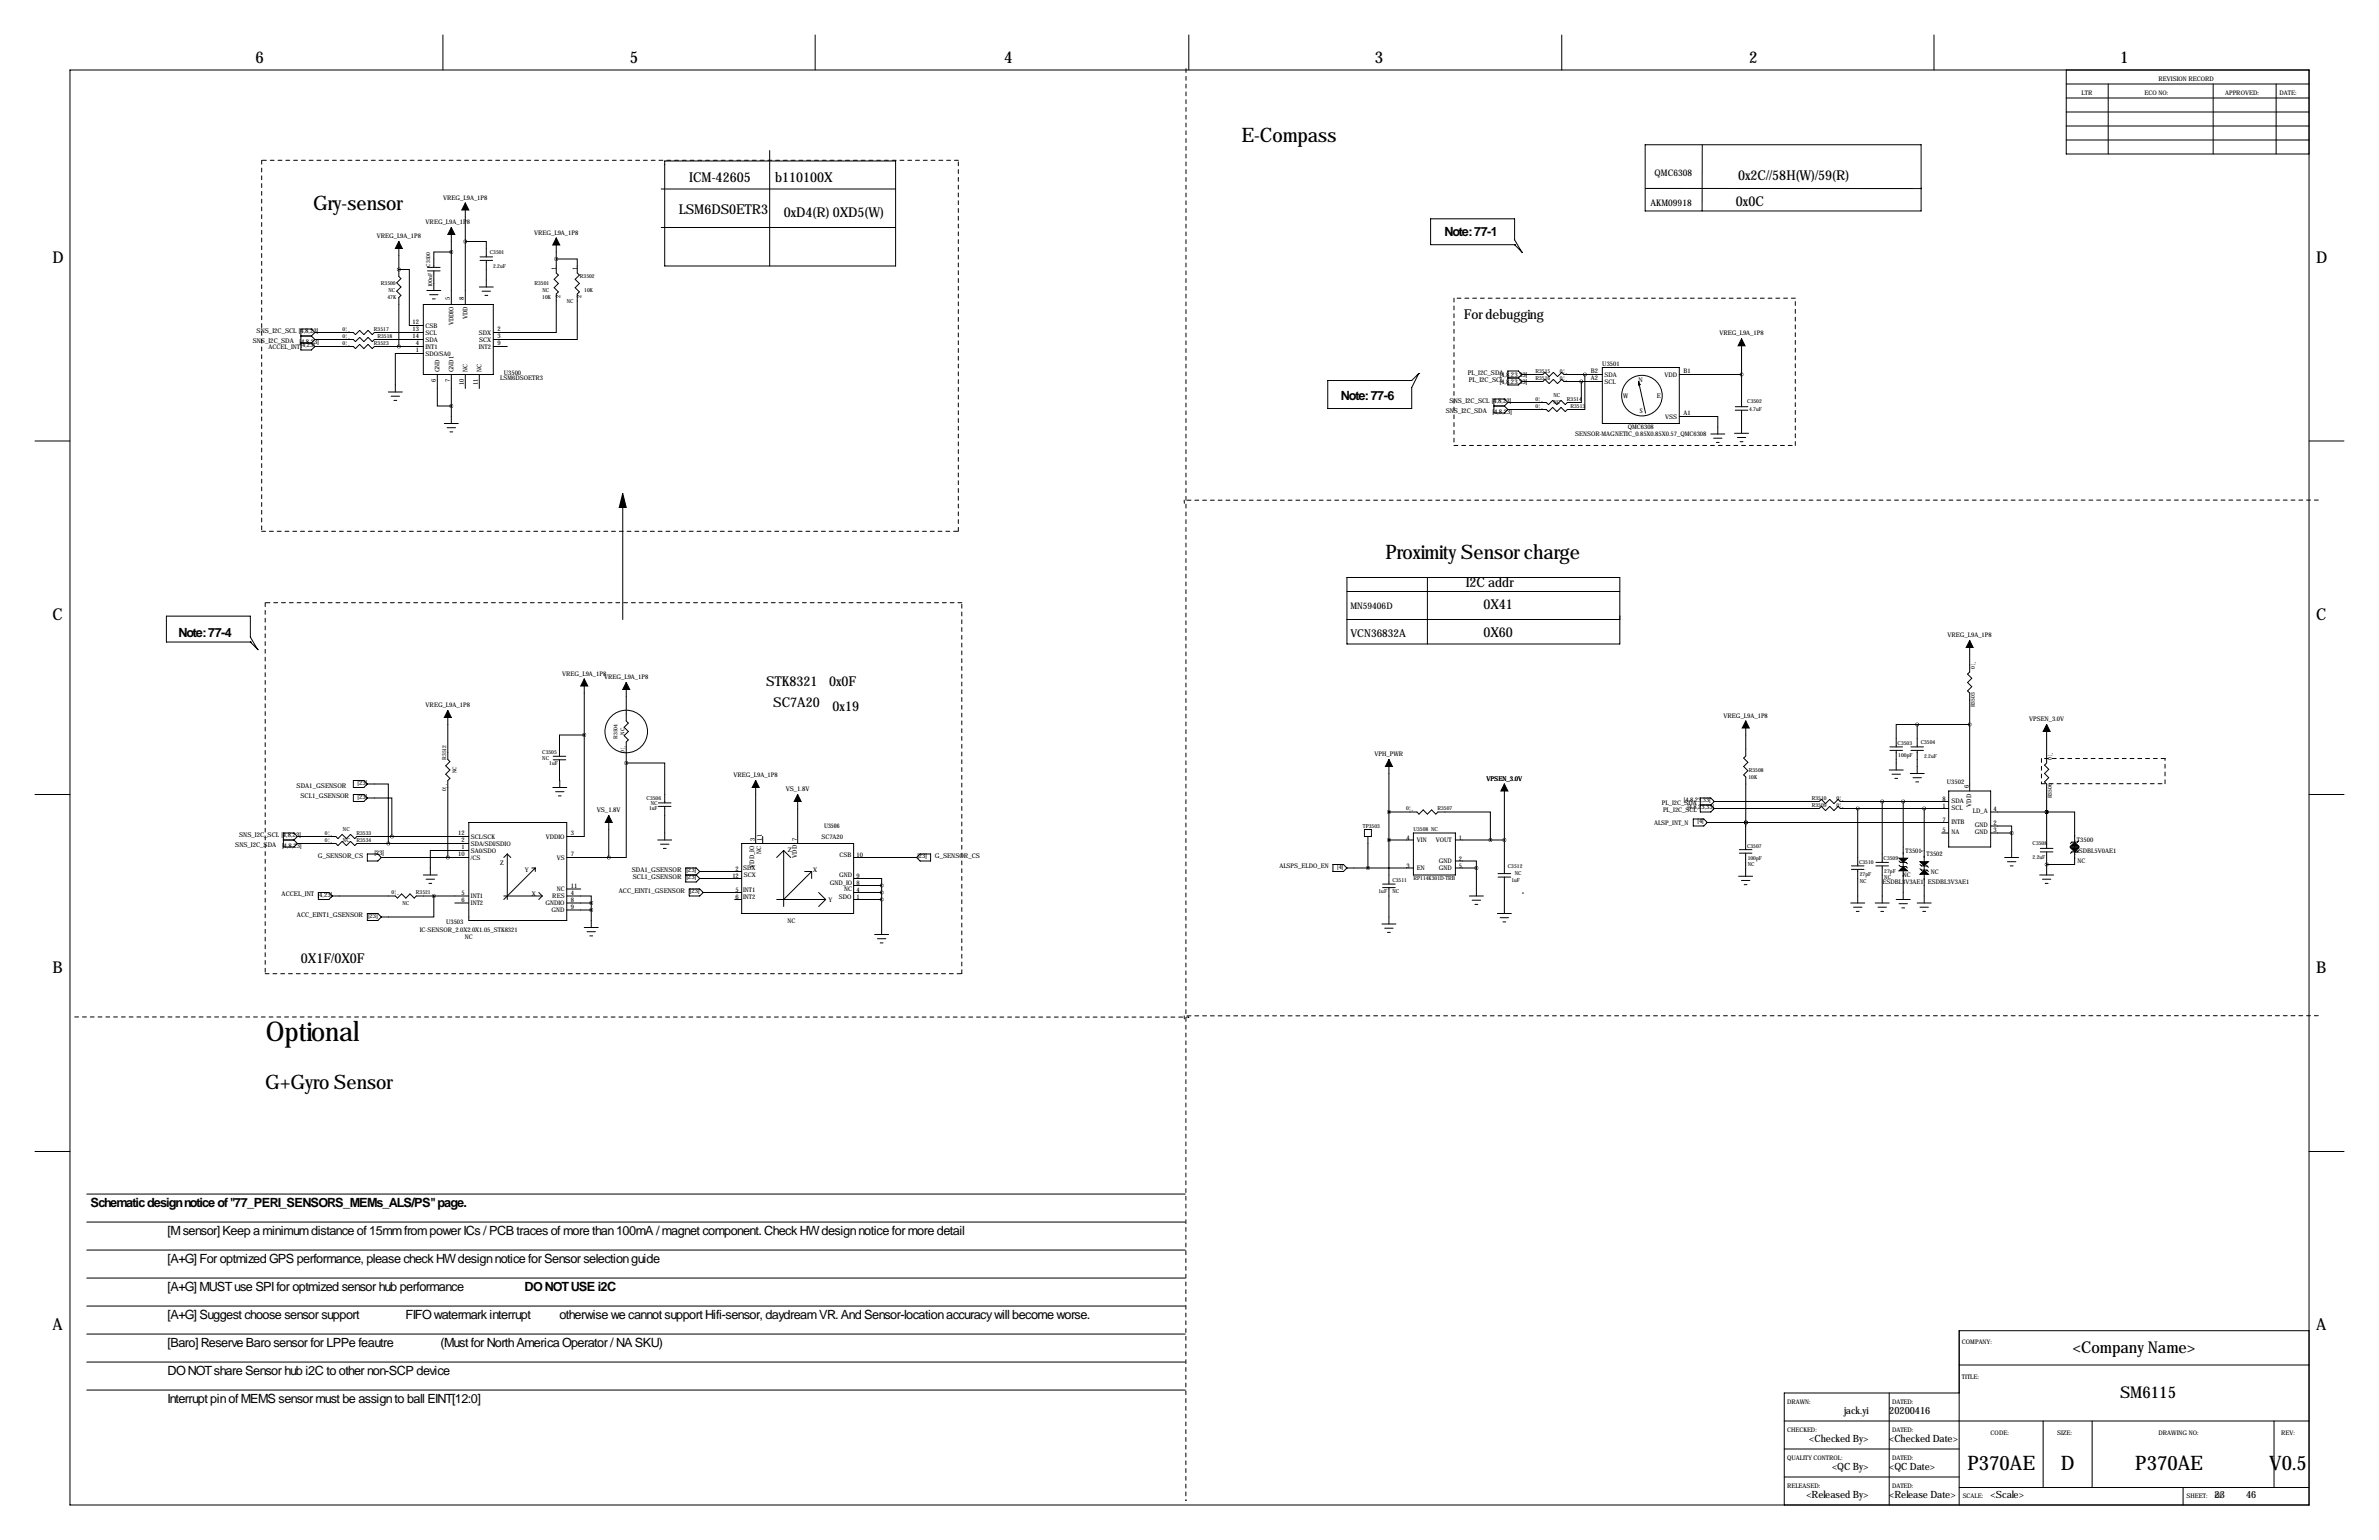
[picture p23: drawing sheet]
<svg xmlns="http://www.w3.org/2000/svg" width="864mm" height="559mm" viewBox="0 0 864 559" stroke-linecap="round" stroke-linejoin="round" font-family="sans-serif">
<defs><g id="words">
<text font-size="9.9" x="96.5" y="377.7">Optional</text>
<g font-size="7.3">
<text x="450.7" y="51.6">E-Compass</text>
<text x="113.6" y="76.3">Gry-sensor</text>
<text x="502.9" y="202.9">Proximity Sensor charge</text>
<text x="96.3" y="395">G+Gyro Sensor</text>
<text x="714.2" y="533.3">P370AE</text>
<text x="748.1" y="533.3">D</text>
<text x="775.1" y="533.3">P370AE</text>
<text x="823.7" y="533.3">V0.5</text>
</g>
<g font-size="5.9">
<text x="92.7" y="22.9">6</text>
<text x="228.6" y="22.9">5</text>
<text x="364.5" y="22.9">4</text>
<text x="499.1" y="22.9">3</text>
<text x="635" y="22.9">2</text>
<text x="769.6" y="22.9">1</text>
<text x="19" y="95.2">D</text>
<text x="840.7" y="95.2">D</text>
<text x="19" y="224.8">C</text>
<text x="840.7" y="224.8">C</text>
<text x="19" y="353.1">B</text>
<text x="840.7" y="353.1">B</text>
<text x="19" y="482.6">A</text>
<text x="840.7" y="482.6">A</text>
<text x="752.5" y="490.9">&lt;Company Name&gt;</text>
<text x="769.6" y="507.4">SM6115</text>
</g>
<g font-size="4.9">
<text x="630.9" y="65.5">0x2C//58H(W)/59(R)</text>
<text x="250.2" y="66">ICM-42605</text>
<text x="281.3" y="66">b110100X</text>
<text x="246.4" y="77.5">LSM6DS0ETR3</text>
<text x="630.2" y="74.9">0x0C</text>
<text x="284.5" y="78.7">0xD4(R) 0XD5(W)</text>
<text x="531.4" y="115.6">For debugging</text>
<text x="532.1" y="213">I2C addr</text>
<text x="538.5" y="221">0X41</text>
<text x="538.5" y="231.1">0X60</text>
<text x="278.1" y="248.9">STK8321</text>
<text x="301" y="248.9">0x0F</text>
<text x="280.7" y="256.5">SC7A20</text>
<text x="302.3" y="257.8">0x19</text>
<text x="109.2" y="349.2">0X1F/0X0F</text>
</g>
<g font-size="4.6">
<text x="524.4" y="85.8">Note: 77-1</text>
<text x="486.8" y="145">Note: 77-6</text>
<text x="64.8" y="231.1">Note: 77-4</text>
<text x="32.9" y="438">Schematic design notice of &quot;77_PERI_SENSORS_MEMs_ALS/PS&quot; page.</text>
<text x="60.8" y="448.2">[M sensor] Keep a minimum distance of 15mm from power ICs / PCB traces of more than 100mA / magnet component. Check HW design notice for more detail</text>
<text x="60.8" y="458.3">[A+G] For optmized GPS performance, please check HW design notice for Sensor selection guide</text>
<text x="60.8" y="468.5">[A+G] MUST use SPI for optmized sensor hub performance</text>
<text x="190.3" y="468.5">DO NOT USE i2C</text>
<text x="60.8" y="478.6">[A+G] Suggest choose sensor support</text>
<text x="147.2" y="478.6">FIFO watermark interrupt</text>
<text x="203" y="478.6">otherwise we cannot support Hifi-sensor, daydream VR. And Sensor-location accuracy will become worse.</text>
<text x="60.8" y="488.8">[Baro] Reserve Baro sensor for LPPe feautre</text>
<text x="159.9" y="488.8">(Must for North America Operator / NA SKU)</text>
<text x="60.8" y="499">DO NOT share Sensor hub i2C to other non-SCP device</text>
<text x="60.8" y="509.1">Interrupt pin of MEMS sensor must be assign to ball EINT[12:0]</text>
</g>
<text font-size="4" x="490.2" y="231.1">VCN36832A</text>
<g font-size="3.6">
<text x="669.5" y="513">jack.yi</text>
<text x="685.8" y="513">20200416</text>
<text x="656.8" y="523.2">&lt;Checked By&gt;</text>
<text x="685.8" y="523.2">&lt;Checked Date&gt;</text>
<text x="665.1" y="533.3">&lt;QC By&gt;</text>
<text x="685.8" y="533.3">&lt;QC Date&gt;</text>
<text x="655.7" y="543.5">&lt;Released By&gt;</text>
<text x="685.8" y="543.5">&lt;Release Date&gt;</text>
<text x="722.6" y="543.5">&lt;Scale&gt;</text>
<text x="803.9" y="543.5">23</text>
<text x="815.3" y="543.5">46</text>
</g>
<g font-size="3.3">
<text x="600.7" y="64">QMC6308</text>
<text x="599.2" y="74.7">AKM09918</text>
<text x="490.2" y="221">MN59406D</text>
</g>
<g font-size="2.4">
<text x="91.7" y="124.5">SNS_I2C_SDA</text>
<text x="93.2" y="120.6">SNS_I2C_SCL [4,8,23]</text>
<text x="108.8" y="124.8">[4,8,23]</text>
<text x="532.8" y="135.9">PL_I2C_SDA</text>
<text x="544.4" y="136.7">[4,8,23,33]</text>
<text x="533.2" y="138.4">PL_I2C_SCL</text>
<text x="544.4" y="139.2">[4,8,23,33]</text>
<text x="524.8" y="149.9">SNS_I2C_SDA</text>
<text x="526.2" y="146.1">SNS_I2C_SCL [4,8,23]</text>
<text x="541.8" y="150.2">[4,8,23]</text>
<text x="107.7" y="285.8">SDA1_GSENSOR</text>
<text x="129.8" y="284.8">[23]</text>
<text x="285.2" y="287">VS_1.8V</text>
<text x="539.6" y="283.2">VPSEN_3.0V</text>
<text x="109.1" y="289.6">SCL1_GSENSOR</text>
<text x="129.8" y="289.9">[23]</text>
<text x="216.6" y="294.6">VS_1.8V</text>
<text x="86.8" y="303.5">SNS_I2C_SCL [4,8,23]</text>
<text x="85.4" y="307.3">SNS_I2C_SDA</text>
<text x="102.4" y="307.7">[4,8,23]</text>
<text x="115.4" y="311.1">G_SENSOR_CS</text>
<text x="135.9" y="310.2">[23]</text>
<text x="333" y="311.5">[23]</text>
<text x="339.3" y="311.1">G_SENSOR_CS</text>
<text x="229.3" y="316.2">SDA1_GSENSOR</text>
<text x="249.2" y="316.5">[23]</text>
<text x="224.6" y="323.8">ACC_EINT1_GSENSOR</text>
<text x="229.7" y="318.8">SCL1_GSENSOR</text>
<text x="249.2" y="319.1">[23]</text>
<text x="102.2" y="325.1">ACCEL_INT [4,23]</text>
<text x="250.5" y="324.2">[23]</text>
<text x="107.8" y="332.7">ACC_EINT1_GSENSOR</text>
<text x="133.6" y="333.1">[23]</text>
</g>
<g font-size="2.3">
<text x="783.6" y="29.2">REVISION RECORD</text>
<text x="755.6" y="34.3">LTR</text>
<text x="778.5" y="34.3">ECO NO:</text>
<text x="807.7" y="34.3">APPROVED:</text>
<text x="827.5" y="34.3">DATE:</text>
<text x="160.9" y="72.4">VREG_L9A_1P8</text>
<text x="154.5" y="81.3">VREG_L9A_1P8</text>
<text x="136.7" y="86.4">VREG_L9A_1P8</text>
<text x="193.9" y="85.1">VREG_L9A_1P8</text>
<text x="201.9" y="97.8" transform="rotate(-90 201.9 97.8)">1</text>
<text x="209.5" y="97.8" transform="rotate(-90 209.5 97.8)">1</text>
<text x="203.5" y="107.9" transform="rotate(-90 203.5 107.9)">2</text>
<text x="211.1" y="107.9" transform="rotate(-90 211.1 107.9)">2</text>
<text x="163.3" y="109" transform="rotate(-90 163.3 109)">5</text>
<text x="168.4" y="109" transform="rotate(-90 168.4 109)">8</text>
<text x="149.8" y="117.6">12</text>
<text x="154.4" y="118.9">CSB</text>
<text x="164.6" y="118.1" transform="rotate(-90 164.6 118.1)">VDDIO</text>
<text x="169.7" y="115.9" transform="rotate(-90 169.7 115.9)">VDD</text>
<text x="149.8" y="120.1">13</text>
<text x="149.8" y="122.7">14</text>
<text x="151" y="125.2">4</text>
<text x="154.4" y="121.4">SCL</text>
<text x="154.4" y="124">SDA</text>
<text x="173.8" y="121.4">SDX</text>
<text x="174" y="124">SCX</text>
<text x="180.6" y="120.1">2</text>
<text x="180.6" y="122.7">3</text>
<text x="180.6" y="125.2">9</text>
<text x="624.2" y="121.7">VREG_L9A_1P8</text>
<text x="97.5" y="126.5">ACCEL_INT[4,23]</text>
<text x="151" y="127.8">1</text>
<text x="154.4" y="126.5">INT1</text>
<text x="154.4" y="129">SDO/SA0</text>
<text x="173.8" y="126.5">INT2</text>
<text x="159.5" y="135.1" transform="rotate(-90 159.5 135.1)">GND</text>
<text x="164.6" y="135.1" transform="rotate(-90 164.6 135.1)">GND1</text>
<text x="169.7" y="135.1" transform="rotate(-90 169.7 135.1)">NC</text>
<text x="174.8" y="135.1" transform="rotate(-90 174.8 135.1)">NC</text>
<text x="181.6" y="137.9">LSM6DSOETR3</text>
<text x="182.9" y="135.9">U3500</text>
<text x="577.5" y="135.4">B2</text>
<text x="577.5" y="137.9">A2</text>
<text x="581.7" y="132.8">U3501</text>
<text x="582.4" y="136.7">SDA</text>
<text x="604.2" y="136.7">VDD</text>
<text x="611.1" y="135.4">B1</text>
<text x="158.2" y="138.6" transform="rotate(-90 158.2 138.6)">6</text>
<text x="163.3" y="138.6" transform="rotate(-90 163.3 138.6)">7</text>
<text x="168.4" y="139.8" transform="rotate(-90 168.4 139.8)">10</text>
<text x="173.5" y="139.8" transform="rotate(-90 173.5 139.8)">11</text>
<text x="582.4" y="139.2">SCL</text>
<text x="594.8" y="138.5">N</text>
<text x="589.2" y="144.3">W</text>
<text x="595.3" y="149.9">S</text>
<text x="601.4" y="144.3">E</text>
<text x="590.9" y="155.7">QMC6308</text>
<text x="604.5" y="151.9">VSS</text>
<text x="611.1" y="150.6">A1</text>
<text x="571.8" y="158.2">SENSOR-MAGNETIC_0.85X0.85X0.57_QMC6308</text>
<text x="707" y="231.1">VREG_L9A_1P8</text>
<text x="204.1" y="245.1">VREG_L9A_1P8</text>
<text x="219.3" y="246.4">VREG_L9A_1P8</text>
<text x="154.5" y="256.5">VREG_L9A_1P8</text>
<text x="625.7" y="260.4">VREG_L9A_1P8</text>
<text x="736.6" y="261.6">VPSEN_3.0V</text>
<text x="499" y="274.3">VPH_PWR</text>
<text x="266.3" y="281.9">VREG_L9A_1P8</text>
<text x="706.8" y="284.5">U3502</text>
<text x="714.8" y="286" transform="rotate(-90 714.8 286)">6</text>
<text x="603.3" y="292.1">PL_I2C_SDA</text>
<text x="611.3" y="291.1">[4,8,23,33]</text>
<text x="612.5" y="293.6">[4,8,23,33]</text>
<text x="705.2" y="293.1">1</text>
<text x="705.2" y="290.6">8</text>
<text x="708.4" y="293.9">SCL</text>
<text x="708.4" y="291.3">SDA</text>
<text x="715.5" y="292.6" transform="rotate(-90 715.5 292.6)">VDD</text>
<text x="600.4" y="299.5">ALSP_INT_N</text>
<text x="603.7" y="294.6">PL_I2C_SCL</text>
<text x="616.3" y="298.7">[4]</text>
<text x="705.2" y="298.2">7</text>
<text x="708.4" y="299">INTB</text>
<text x="716.2" y="295.2">LD_A</text>
<text x="723.6" y="299.5">2</text>
<text x="723.6" y="294.4">4</text>
<text x="166.3" y="303">12</text>
<text x="167.5" y="305.6">2</text>
<text x="170.9" y="304.3">SCL/SCK</text>
<text x="198.1" y="304.3">VDDIO</text>
<text x="207.3" y="303">3</text>
<text x="274.1" y="305.1" transform="rotate(-90 274.1 305.1)">3</text>
<text x="276.6" y="305.1" transform="rotate(-90 276.6 305.1)">11</text>
<text x="289.3" y="305.1" transform="rotate(-90 289.3 305.1)">7</text>
<text x="298.2" y="304.3">SC7A20</text>
<text x="299.1" y="300.6">U3506</text>
<text x="510.6" y="304.8">4</text>
<text x="514.3" y="305.6">VIN</text>
<text x="521.3" y="305.6">VOUT</text>
<text x="529.6" y="304.8">1</text>
<text x="705.2" y="302">5</text>
<text x="708.4" y="302.8">NA</text>
<text x="716.9" y="300.2">GND</text>
<text x="716.9" y="302.8">GND</text>
<text x="723.6" y="302">3</text>
<text x="754" y="305.6">T3500</text>
<text x="166.3" y="310.6">10</text>
<text x="167.5" y="308.1">1</text>
<text x="170.9" y="306.8">SDA/SDI/SDIO</text>
<text x="170.9" y="309.4">SA0/SDO</text>
<text x="170.9" y="311.9">/CS</text>
<text x="202.1" y="311.9">VS</text>
<text x="207.3" y="310.6">7</text>
<text x="276.4" y="309.7" transform="rotate(-90 276.4 309.7)">NC</text>
<text x="286" y="309.1">Z</text>
<text x="289.3" y="311.2" transform="rotate(-90 289.3 311.2)">VDD</text>
<text x="304.8" y="310.9">CSB</text>
<text x="310.9" y="310.9">10</text>
<text x="691.7" y="309.4">T3501</text>
<text x="699.3" y="310.6">T3502</text>
<text x="753.2" y="309.4">ESDBL5V0AE1</text>
<text x="181.6" y="313.7">Z</text>
<text x="190.5" y="316.2">Y</text>
<text x="267" y="316">2</text>
<text x="269.7" y="315.7">SDX</text>
<text x="273.8" y="314.9" transform="rotate(-90 273.8 314.9)">VDD_IO</text>
<text x="295.1" y="316.2">X</text>
<text x="464.4" y="315">ALSPS_ELDO_EN</text>
<text x="485.4" y="315.2">[4]</text>
<text x="510.6" y="315">3</text>
<text x="514.3" y="315.7">EN</text>
<text x="522.3" y="313.2">GND</text>
<text x="522.3" y="315.7">GND</text>
<text x="529.6" y="312.4">2</text>
<text x="529.6" y="315">5</text>
<text x="700.9" y="317">NC</text>
<text x="754.2" y="313.2">NC</text>
<text x="202.1" y="323.3">NC</text>
<text x="207.3" y="322.1">11</text>
<text x="265.9" y="318.5">12</text>
<text x="267" y="323.6">5</text>
<text x="269.7" y="323.6">INT1</text>
<text x="270" y="318.3">SCX</text>
<text x="301.2" y="321.1">GND_IO</text>
<text x="304.6" y="318.3">GND</text>
<text x="306.5" y="323.3">NC</text>
<text x="310.9" y="323.6">4</text>
<text x="310.9" y="321.1">8</text>
<text x="310.9" y="318.5">9</text>
<text x="683.4" y="320.8">ESDBL3V3AE1</text>
<text x="690.7" y="318.3">NC</text>
<text x="699.9" y="320.8">ESDBL3V3AE1</text>
<text x="167.5" y="324.6">5</text>
<text x="167.5" y="327.2">6</text>
<text x="170.9" y="325.9">INT1</text>
<text x="170.9" y="328.4">INT2</text>
<text x="193" y="325.1">X</text>
<text x="198" y="328.4">GNDIO</text>
<text x="200.5" y="325.9">RES</text>
<text x="207.3" y="324.6">4</text>
<text x="207.3" y="327.2">8</text>
<text x="207.3" y="329.7">9</text>
<text x="267" y="326.1">6</text>
<text x="269.7" y="326.1">INT2</text>
<text x="300.7" y="327.2">Y</text>
<text x="304.5" y="326.1">SDO</text>
<text x="310.9" y="326.1">1</text>
<text x="161.9" y="335.3">U3503</text>
<text x="200.2" y="331">GND</text>
<text x="285.8" y="334.8">NC</text>
<text x="152.4" y="338.1">IC-SENSOR_2.0X2.0X1.05_STK8321</text>
<text x="168.7" y="340.6">NC</text>
<text x="712.2" y="487.7">COMPANY:</text>
<text x="712.2" y="500.4">TITLE:</text>
<text x="648.7" y="509.3">DRAWN:</text>
<text x="686.8" y="509.3">DATED:</text>
<text x="648.7" y="519.4">CHECKED:</text>
<text x="686.8" y="519.4">DATED:</text>
<text x="722.6" y="520.7">CODE:</text>
<text x="746.8" y="520.7">SIZE:</text>
<text x="783.6" y="520.7">DRAWING NO:</text>
<text x="828" y="520.7">REV:</text>
<text x="648.7" y="529.6">QUALITY CONTROL:</text>
<text x="686.8" y="529.6">DATED:</text>
<text x="648.7" y="539.8">RELEASED:</text>
<text x="686.8" y="539.8">DATED:</text>
<text x="712.5" y="543.6">SCALE:</text>
<text x="793.7" y="543.6">SHEET:</text>
<text x="804" y="543.6">OF</text>
</g>
<g font-size="2">
<text x="177.8" y="92.1">C3501</text>
<text x="156.2" y="96.7" transform="rotate(-90 156.2 96.7)">C3500</text>
<text x="179.1" y="97.2">2.2uF</text>
<text x="210.5" y="101">R3502</text>
<text x="138.3" y="103.5">R3500</text>
<text x="141" y="106.1">NC</text>
<text x="156.9" y="104.2" transform="rotate(-90 156.9 104.2)">100nF</text>
<text x="194" y="103.5">R3501</text>
<text x="196.9" y="106.1">NC</text>
<text x="212.1" y="106.1">10K</text>
<text x="140.7" y="108.6">47K</text>
<text x="196.8" y="108.6">10K</text>
<text x="205.8" y="109.9">NC</text>
<text x="124.3" y="120">0¦¸</text>
<text x="124.3" y="122.6">0¦¸</text>
<text x="124.3" y="125.1">0¦¸</text>
<text x="135.7" y="120">R3517</text>
<text x="135.7" y="125.1">R3523</text>
<text x="137" y="122.6">R3518</text>
<text x="557.4" y="135.3">R3515</text>
<text x="557.4" y="137.8">R3516</text>
<text x="566.3" y="135.3">0¦¸</text>
<text x="566.3" y="137.8">0¦¸</text>
<text x="557.4" y="145.4">0¦¸</text>
<text x="557.4" y="148">0¦¸</text>
<text x="563.9" y="144.2">NC</text>
<text x="563.9" y="146.7">NC</text>
<text x="568.8" y="145.4">R3514</text>
<text x="570.1" y="148">R3513</text>
<text x="634.3" y="146.1">C3502</text>
<text x="635" y="149.2">4.7uF</text>
<text x="716.9" y="242.7" transform="rotate(-90 716.9 242.7)">0¦¸</text>
<text x="716.9" y="256.7" transform="rotate(-90 716.9 256.7)">R3503</text>
<text x="224.2" y="268.1" transform="rotate(-90 224.2 268.1)">R3504</text>
<text x="226.7" y="266.7" transform="rotate(-90 226.7 266.7)">NC</text>
<text x="697.2" y="269.9">C3504</text>
<text x="161.9" y="275.8" transform="rotate(-90 161.9 275.8)">R3512</text>
<text x="196.8" y="273.7">C3505</text>
<text x="196.8" y="275.6">NC</text>
<text x="226.7" y="273.2" transform="rotate(-90 226.7 273.2)">0¦¸</text>
<text x="688.8" y="270.3">C3503</text>
<text x="689.1" y="274.8">100pF</text>
<text x="698.5" y="275">2.2uF</text>
<text x="744.9" y="275.7" transform="rotate(-90 744.9 275.7)">0¦¸</text>
<text x="165.8" y="280.6" transform="rotate(-90 165.8 280.6)">NC</text>
<text x="199.4" y="277.5">1uF</text>
<text x="634.8" y="280.1">R3508</text>
<text x="161.9" y="287.2" transform="rotate(-90 161.9 287.2)">0¦¸</text>
<text x="634.7" y="282.6">10K</text>
<text x="234.7" y="290.2">C3506</text>
<text x="236.3" y="292.1">NC</text>
<text x="657.7" y="290.2">R3510</text>
<text x="657.7" y="292.8">R3509</text>
<text x="666.6" y="290.2">0¦¸</text>
<text x="666.6" y="292.8">0¦¸</text>
<text x="744.9" y="289.7" transform="rotate(-90 744.9 289.7)">R3506</text>
<text x="235.6" y="294">1uF</text>
<text x="510.4" y="294">0¦¸</text>
<text x="521.8" y="294">R3507</text>
<text x="118" y="302.9">0¦¸</text>
<text x="118" y="305.5">0¦¸</text>
<text x="124.5" y="301.6">NC</text>
<text x="124.5" y="305.5">NC</text>
<text x="129.4" y="302.9">R3533</text>
<text x="129.4" y="305.5">R3534</text>
<text x="494.7" y="300.4">TP3503</text>
<text x="513.1" y="301.6">U3508 NC</text>
<text x="634.2" y="307.5">C3507</text>
<text x="737.9" y="306.7">C3508</text>
<text x="737.9" y="311.8">2.2uF</text>
<text x="547.4" y="315">C3512</text>
<text x="549.9" y="317.5">NC</text>
<text x="634.4" y="312.1">100pF</text>
<text x="634.4" y="314.4">NC</text>
<text x="674.9" y="313.4">C3510</text>
<text x="683.8" y="312.2">C3509</text>
<text x="684" y="316.7">27pF</text>
<text x="500.4" y="323.9">1uF</text>
<text x="505.5" y="320.1">C3511</text>
<text x="505.5" y="323.9">NC</text>
<text x="513.1" y="319.4">RP114K301D-TRB</text>
<text x="548.6" y="320.1">1uF</text>
<text x="675.1" y="320.3">NC</text>
<text x="675.1" y="318">27pF</text>
<text x="684" y="319">NC</text>
<text x="142.1" y="324.5">0¦¸</text>
<text x="146.1" y="328.3">NC</text>
<text x="151" y="324.5">R3521</text>
</g>
<g font-size="1">
<text x="753.7" y="305.1" transform="rotate(-90 753.7 305.1)">+</text>
<text x="753.7" y="310.1" transform="rotate(-90 753.7 310.1)">+</text>
</g>
</g></defs>
<g fill="none" stroke="#000" stroke-width=".36">
<path d="M160.8 12.7v12.7M295.9 12.7v12.7M431.5 12.7v12.7M566.9 12.7v12.7M702.1 12.7v12.7M25.4 25.4h812.8v520.7h-812.8zM750.1 25.4v30.5h88.1M750.1 35.6h88.1M750.1 30.5h88.1M765.3 30.5v25.4M803.4 30.5v25.4M826.3 30.5v25.4"/>
<path d="M241.3 58.4h83.8v38.1h-83.8zM279.4 54.6v41.9M597.2 52.5h100.2v24.1h-100.2zM617.9 52.5l-.1 24M750.1 50.8h88.1M750.1 45.7h88.1M750.1 40.6h88.1M168.9 73.7v36.8M240 68.6h85.1M697.5 68.2v.2h-100.2M144.8 97.8h.1M144.8 97.8h3.8v20.3h5.1"/>
<path d="M144.8 87.6v12.7l.7 .8-1.5 1.5 1.5 1.5-1.5 1.6 1.5 1.5-.7 .7v17.8M155.2 98.3h4.6M155.2 97h4.6M157.5 98.3v7.1M163.8 91.4h-6.3v5.6M163.8 82.6v27.9M168.9 87.6h7.6v5.6M174.2 94.5h4.6M174.2 93.2h4.6M176.5 94.5v9.6M201.9 94h7.6v5.1l.8 .7-1.5 1.5 1.5 1.6-1.5 1.5 1.5 1.5-.8 .8v16.5h-30.4M201.9 86.4v12.7l.8 .7-1.5 1.5 1.5 1.6-1.5 1.5 1.5 1.5-.8 .8v13.9h-22.8"/>
<path d="M240 82.6h85.1M549.8 88.8h.1M549.8 88.8h-30.5v-9.4h30.5v7.6l2.5 4.3M549.8 88.8l2.8 2.8M153.7 110.5h25.4v25.4h-25.4zM154.9 105.4h5.1M156 106.9h3M157 108.5h1M174 104.1h5.1M175 105.7h3.1M176 107.2h1M109.2 124.5h3.8"/>
<path d="M109.2 121.9h3.8M113 124.5l1.3 1.2M113 121.9l1.3 1.3M114.3 120.6h14l.7 .8 1.6-1.5 1.5 1.5 1.5-1.5 1.5 1.5 .8-.8h17.8M114.3 123.2h14l.7 .8 1.6-1.6 1.5 1.6 1.5-1.6 1.5 1.6 .8-.8h17.8M114.3 125.7h14l.7 .8 1.6-1.5 1.5 1.5 1.5-1.5 1.5 1.5 .8-.8h17.8M114.3 120.6l-1.3-1.2h-3.8v7.6h3.8l1.3-1.3M114.3 120.6l-1.3 1.3M114.3 123.2l-1.3 1.3M153.7 128.3h-10.2v13.9M158.7 135.9v11.4h5.1M163.8 135.9v17.8"/>
<path d="M168.9 135.9v5.1M174 135.9v5.1M179.1 125.7h5M482 138.1h30.5l2.5-2.6-2.5 5.1v7.6h-30.5zM515 135.5h.1M547.4 137.2h3.8M551.2 137.2l1.2 1.2M552.4 135.9h7.7l.7-.8 1.6 1.6 1.5-1.6 1.5 1.6 1.5-1.6 .8 .8h14M552.4 138.4h7.7l.7-.7 1.6 1.5 1.5-1.5 1.5 1.5 1.5-1.5 .8 .7h14M552.4 135.9l-1.2 1.3M552.4 135.9l-1.2-1.3h-3.8v5.1h3.8l1.2-1.3M574 138.4v7.7h-5l-.8 .7-1.5-1.5-1.6 1.5-1.5-1.5-1.5 1.5-.8-.7h-13.9"/>
<path d="M575.3 135.9v12.7h-6.3l-.8 .8-1.5-1.6-1.6 1.6-1.5-1.6-1.5 1.6-.8-.8h-13.9M581.7 133.3h27.9v20.4h-27.9zM594.8 138.5l2.6 11.4M594.8 138.5v1.3M594.8 138.5l.6 1.1-.6 .1M609.6 135.9h22.6M632.2 122.9v24.7M141 142.2h5M142 143.8h3M143 145.3h1M161.3 153.7h5.1M162.3 155.2h3.1"/>
<path d="M163.3 156.7h1M542.3 147.3h3.8M546.1 147.3l1.3 1.3M547.4 146.1l-1.3-1.3h-3.8v5.1h3.8l1.3-1.3M547.4 146.1l-1.3 1.2M609.6 151.1h14v6.4M621 157.5h5.1M622 159h3.1M629.7 157.2h5M629.9 148.8h4.6M629.9 147.6h4.6M630.7 158.8h3"/>
<path d="M632.2 148.8v8.4M12.7 160h12.7M623.1 160.5h1M631.7 160.3h1M838.2 160h12.7M226.1 180.3v44.5M488.9 209.6h99.1v24.1h-99.1zM488.9 214.6h99.1M518.2 209.6v24.1M90.9 233h.1M90.9 233h-30.5v-9.4h30.5v7.6l2.5 4.3M90.9 233l2.8 2.8"/>
<path d="M488.9 224.8h99.1M715 232.4v11.4l-.8 .8 1.6 1.5-1.6 1.5 1.6 1.6-1.6 1.5 .8 .8v35.5M162.6 257.8v17.8l.7 .8-1.5 1.5 1.5 1.5-1.5 1.5 1.5 1.5-.7 .8v27.9M212.1 246.4v20.3M227.3 247.6v14l.8 .8-1.5 1.5 1.5 1.5-1.5 1.6 1.5 1.5-.8 .7v7.7M200.8 274.4h4.6M200.8 275.7h4.6M203.1 275.7l.1 10.1M212.1 266.7h-9v7.7M212.1 266.7v36.8h-6.4M227.3 276.9h14v14.4M227.3 276.9v34.2h-6.3"/>
<path d="M504.2 275.6v45.2M633.7 261.6v12.7l-.7 .8 1.5 1.5-1.5 1.5 1.5 1.6-1.5 1.5 .7 .7v16.5M685.8 279.4h5.1M686.1 272.3h4.5M686.1 271h4.5M688.3 272.3v7.1M693.7 272.3h4.5M693.7 271h4.5M696 262.9h-7.7v8.1M696 262.9v8.1M696 272.3v8.4M696 262.9h19"/>
<path d="M742.9 262.9v14l-.7 .7 1.5 1.5-1.5 1.6 1.5 1.5-1.5 1.5 .7 .8v23.3M12.7 288.3h12.7M128.3 288.3h3.8l1.2 1.3-1.2 1.2h-3.8zM128.3 283.2h3.8l1.2 1.3-1.2 1.3h-3.8zM133.3 289.6h8.9v13.9M133.3 284.5h7.7v21.6M170.2 298.4h35.5v35.6h-35.5zM200.7 285.8h5M201.7 287.3h3M202.7 288.8h1M221 295.9v15.2M239 292.6h4.6"/>
<path d="M239 291.3h4.6M241.3 292.6v12.2M274.3 283.2v22.9M289.6 288.3v17.8M504.2 294.6h10.1l.8 .8 1.5-1.5 1.6 1.5 1.5-1.5 1.5 1.5 .8-.8h19v10.2M546.1 284.5v32.5M614.7 297.2h3.8l1.3 1.2-1.3 1.3h-3.8zM617.2 292.1h3.8M619.8 298.4h87.6M621 292.1l1.3 1.3M622.3 293.4h38.1l.8-.8 1.5 1.5 1.5-1.5 1.5 1.5 1.6-1.5 .7 .8h39.4M622.3 290.8l-1.3-1.2h-3.8v5h3.8l1.3-1.2"/>
<path d="M622.3 290.8h38.1l.8-.7 1.5 1.5 1.5-1.5 1.5 1.5 1.6-1.5 .7 .7h39.4M622.3 290.8l-1.3 1.3M633.7 298.4v9.9M633.7 298.4h.1M674.4 293.4v20.8M683.3 290.8v22.1M686.8 280.9h3.1M687.8 282.4h1M690.9 290.8v35.6M693.4 280.7h5.1M694.4 282.2h3.1M695.5 283.7h1"/>
<path d="M698.5 293.4v34.3M707.4 287h15.2v20.3h-15.2zM722.6 299.7h7.6v2.6M722.6 294.6h20.3M742.9 294.6h.1M742.9 294.6h10.2v19.1h-10.2M838.2 288.3h12.7M102.9 304.8h3.8M106.7 304.8l1.2 1.3M107.9 303.5h14l.8 .8 1.5-1.5 1.5 1.5 1.6-1.5 1.5 1.5 .7-.8h40.7M107.9 306.1h14l.8 .7 1.5-1.5 1.5 1.5 1.6-1.5 1.5 1.5 .7-.7h40.7M107.9 303.5l-1.2-1.2h-3.8v5h3.8l1.2-1.2"/>
<path d="M107.9 303.5l-1.2 1.3M133.3 309.9h3.9l1.2 1.2-1.2 1.3h-3.9zM138.4 311.1h31.8M153.7 317.5h5M154.7 319h3M170.2 308.6h-14v8.9M184.1 309.9v16.5M184.1 309.9l-1.2 1.2M184.1 309.9l1.3 1.2M193 315h1.3M194.3 315l-11.4 11.4M194.3 315v1.2"/>
<path d="M205.7 311.1h15.3M238.8 304.8h5M239.8 306.3h3M240.8 307.8h1M248.9 317.5h3.8M252.7 317.5l1.3 1.3M254 316.2l-1.3-1.2h-3.8v5h3.8l1.3-1.2M254 316.2h15.2M254 318.8h15.2M254 316.2l-1.3 1.3M269.2 306.1h40.7v25.4h-40.7zM276.9 303.5v2.6"/>
<path d="M284.5 308.6v20.3M284.5 308.6l-2.6 2.5M284.5 308.6l2.5 2.5M292.1 316.2h2.5M294.6 316.2l-10.1 10.2M294.6 316.2v2.6M309.9 318.8h10.1v2.5M309.9 311.1h22.8M334 309.9h3.8v2.5h-3.8l-1.3-1.3zM483.9 313.7h3.8l1.2 1.3-1.2 1.2h-3.8zM488.9 315h24.2M495.3 301h2.5v2.5h-2.5z"/>
<path d="M496.6 303.5v11.5M504.2 304.8h8.9M513.1 302.3h15.2v15.2h-15.2zM528.3 312.4h7.6v2.6M528.3 315h7.6M528.3 304.8h17.8M535.9 315v10.1M543.8 317h4.6M543.8 318.3h4.6M546.1 318.3v13.2M631.1 318h5.1M631.4 309.6h4.6"/>
<path d="M631.4 308.3h4.6M632.2 319.5h3M633.7 309.6v8.4M672.1 315.5h4.6M672.1 314.2h4.6M674.4 315.5v12.2M681 314.2h4.5M681 312.9h4.5M683.3 314.2v13.5M689.4 312.4l.5 .5h2l.5 .5M689.4 313.9l.5 .6h2l.5 .5M697 313.7l.5 .5h2l.5 .5"/>
<path d="M697 315.2l.5 .5h2l.5 .5M697.4 308.8h.1M704.8 302.3h2.6M722.6 302.3h7.6M727.7 311.1h5.1M728.7 312.7h3.1M729.7 314.2h1.1M730.2 302.3v8.8M740.4 317.5h5.1M740.7 309.1h4.5M740.7 307.8h4.5M741.4 319h3.1"/>
<path d="M742.9 309.1v8.4M754.6 305.1l-.5 .5h-2l-.5 .5M754.6 308.6l-.5 .5h-2l-.5 .5M115.6 323.8h3.8l1.2 1.3-1.2 1.3h-3.8zM120.6 325.1h22.9l.8 .8 1.5-1.5 1.5 1.5 1.5-1.5 1.6 1.5 .7-.8h19.1M133.3 331.5h3.9l1.2 1.2-1.2 1.3h-3.9zM155.7 320.5h1M157.5 325.1v7.6h-19.1M165.1 327.7h5.1M182.9 325.1h13.9M195.6 323.8l1.2 1.3M196.8 325.1l-1.2 1.3"/>
<path d="M205.7 325.1h8.9v2.6M205.7 327.7h8.9M205.7 322.6h5.1M205.7 330.2h8.9M212.1 336.5h5.1M213.1 338.1h3.1M214.1 339.6h1M214.6 327.7v8.8M250.2 322.6h3.8l1.3 1.2-1.3 1.3h-3.8zM255.3 323.8h13.9M266.7 326.4h2.5M281.9 326.4h17.8"/>
<path d="M297.2 323.8l2.5 2.6M299.7 326.4l-2.5 2.5M309.9 326.4h10.1M309.9 323.8h10.1M309.9 321.3h10.1M317.5 339.1h5.1M320 321.3v17.8M501.6 335.3h5.1M501.9 320.8h4.6M501.9 322.1h4.6M502.7 336.8h3M503.7 338.3h1"/>
<path d="M504.2 322.1v13.2M533.4 325.1h5.1M534.4 326.6h3.1M535.4 328.2h1M543.6 331.5h5M544.6 333h3M545.6 334.5h1M552.7 324.1h.1M633.2 321h1M671.8 327.7h5.1M672.8 329.2h3.1M673.9 330.7h1"/>
<path d="M680.7 327.7h5.1M681.7 329.2h3.1M682.8 330.7h1M688.3 326.4h5.1M689.4 327.9h3M690.4 329.4h1M696 327.7h5M697 329.2h3M698 330.7h1M742.4 320.5h1.1M318.5 340.6h3.1M319.5 342.1h1"/>
<path d="M12.7 417.8h12.7M838.2 417.8h12.7M31.5 433.3h398.8M31.5 443.4h398.8M31.5 453.6h398.8M31.5 463.8h398.8M31.5 473.9h398.8M31.5 484.1h398.8M31.5 494.2h398.8M711.2 495.3h127M838.2 482.9h-127v63.2M31.5 504.4h398.8"/>
<path d="M647.7 515.6h190.5M685.8 505.5v40.6M711.2 505.5h-63.5v40.6M741.7 515.6v24.2M759.5 515.6v24.2M825.5 515.6v24.2M647.7 535.9h63.5M647.7 525.8h63.5M711.2 539.8h127M792.5 539.8v6.3"/>
<circle cx="596" cy="143.6" r="7.4"/>
<circle cx="227.3" cy="265.4" r="7.7"/>
</g>
<g fill="none" stroke="#000" stroke-width=".36" stroke-dasharray="1.4 1.4">
<path d="M430.5 24.9v519.5M95 58.2v134.6M347.9 58.2h-252.9M527.8 108.2v53.4M651.7 108.2h-123.9M527.8 161.6h123.9M651.7 161.6v-53.4M95 192.8h252.9M347.9 192.8v-134.6M429.9 181.5v1.1M841.6 181.5h-411.7M96.3 218.7v134.6"/>
<path d="M349.1 218.7h-252.8M741.1 275.2v9.2M785.9 275.2h-44.8M741.1 284.4h44.8M785.9 284.4v-9.2M96.3 353.3h252.8M349.1 353.3v-134.6M27.1 369l404.4 .1M429.9 368.6v1.1M431.5 369.1h.1M841.6 368.6h-411.7M430.5 544.4h.1"/>
</g>
<g fill="#000" stroke="#000" stroke-width=".36">
<path d="M168.9 73.7l1.3 2.5h-2.6zM144.8 87.6l1.2 2.6h-2.5zM163.8 82.6l1.3 2.5h-2.5zM201.9 86.4l1.3 2.5h-2.5zM632.2 122.9l1.3 2.6h-2.6zM226.1 179.1l1.2 5h-2.5zM715 232.4l1.3 2.5h-2.6zM162.6 257.8l1.2 2.5h-2.5zM212.1 246.4l1.3 2.5h-2.6zM227.3 247.6l1.3 2.6h-2.5zM504.2 275.6l1.3 2.5h-2.6zM633.7 261.6l1.3 2.6h-2.5z"/>
<path d="M742.9 262.9l1.3 2.5h-2.5zM221 295.9l1.2 2.5h-2.5zM274.3 283.2l1.3 2.6h-2.6zM289.6 288.3l1.2 2.5h-2.5zM546.1 284.5l1.3 2.5h-2.6zM689.4 311.4h3l-1.5 1.5zM689.4 316l1.5-1.5 1.5 1.5zM697 312.7h3l-1.5 1.5zM698.5 315.7l1.5 1.5h-3zM751.6 307.1l1.5-1.5 1.5 1.5zM751.6 307.6h3l-1.5 1.5z"/>
</g>
<path d="M163.8 147.3a.05 .05 0 0 0 .1 0 .05 .05 0 0 0-.1 0zM163.8 91.4a.05 .05 0 0 0 .1 0 .05 .05 0 0 0-.1 0zM168.9 87.6a.05 .05 0 0 0 .1 0 .05 .05 0 0 0-.1 0zM212 266.7a.05 .05 0 0 0 .1 0 .05 .05 0 0 0-.1 0zM227.3 276.9a.05 .05 0 0 0 .1 0 .05 .05 0 0 0-.1 0zM214.6 330.2a.05 .05 0 0 0 .1 0 .05 .05 0 0 0-.1 0zM214.6 327.7a.05 .05 0 0 0 .1 0 .05 .05 0 0 0-.1 0zM632.2 135.9a.05 .05 0 0 0 .1 0 .05 .05 0 0 0-.1 0zM633.7 298.5a.05 .05 0 0 0 .1 0 .05 .05 0 0 0-.1 0zM633.7 298.5a.05 .05 0 0 0 .1 0 .05 .05 0 0 0-.1 0zM742.9 294.6a.05 .05 0 0 0 .1 0 .05 .05 0 0 0-.1 0zM730.2 302.3a.05 .05 0 0 0 .1 0 .05 .05 0 0 0-.1 0zM695.9 262.9a.05 .05 0 0 0 .1 0 .05 .05 0 0 0-.1 0zM683.2 290.8a.05 .05 0 0 0 .1 0 .05 .05 0 0 0-.1 0zM674.3 293.4a.05 .05 0 0 0 .1 0 .05 .05 0 0 0-.1 0zM201.9 94a.05 .05 0 0 0 .1 0 .05 .05 0 0 0-.1 0zM742.9 294.6a.05 .05 0 0 0 .1 0 .05 .05 0 0 0-.1 0zM690.8 290.8a.05 .05 0 0 0 .1 0 .05 .05 0 0 0-.1 0zM144.7 125.7a.05 .05 0 0 0 .1 0 .05 .05 0 0 0-.1 0zM715 262.9a.05 .05 0 0 0 .1 0 .05 .05 0 0 0-.1 0zM220.9 311.2a.05 .05 0 0 0 .1 0 .05 .05 0 0 0-.1 0zM157.4 325.1a.05 .05 0 0 0 .1 0 .05 .05 0 0 0-.1 0zM320 321.3a.05 .05 0 0 0 .1 0 .05 .05 0 0 0-.1 0zM320 323.9a.05 .05 0 0 0 .1 0 .05 .05 0 0 0-.1 0zM140.9 306.1a.05 .05 0 0 0 .1 0 .05 .05 0 0 0-.1 0zM142.2 303.5a.05 .05 0 0 0 .1 0 .05 .05 0 0 0-.1 0zM504.1 304.8a.05 .05 0 0 0 .1 0 .05 .05 0 0 0-.1 0zM535.9 315a.05 .05 0 0 0 .1 0 .05 .05 0 0 0-.1 0zM496.5 315a.05 .05 0 0 0 .1 0 .05 .05 0 0 0-.1 0zM504.1 294.6a.05 .05 0 0 0 .1 0 .05 .05 0 0 0-.1 0zM541 304.8a.05 .05 0 0 0 .1 0 .05 .05 0 0 0-.1 0zM320 326.4a.05 .05 0 0 0 .1 0 .05 .05 0 0 0-.1 0zM162.5 311.2a.05 .05 0 0 0 .1 0 .05 .05 0 0 0-.1 0zM742.9 313.7a.05 .05 0 0 0 .1 0 .05 .05 0 0 0-.1 0zM144.7 97.8a.05 .05 0 0 0 .1 0 .05 .05 0 0 0-.1 0zM574 138.4a.05 .05 0 0 0 .1 0 .05 .05 0 0 0-.1 0zM575.3 135.9a.05 .05 0 0 0 .1 0 .05 .05 0 0 0-.1 0z" fill="#000" stroke="#000" stroke-width="1.3"/>
<use href="#words"/>
</svg>
